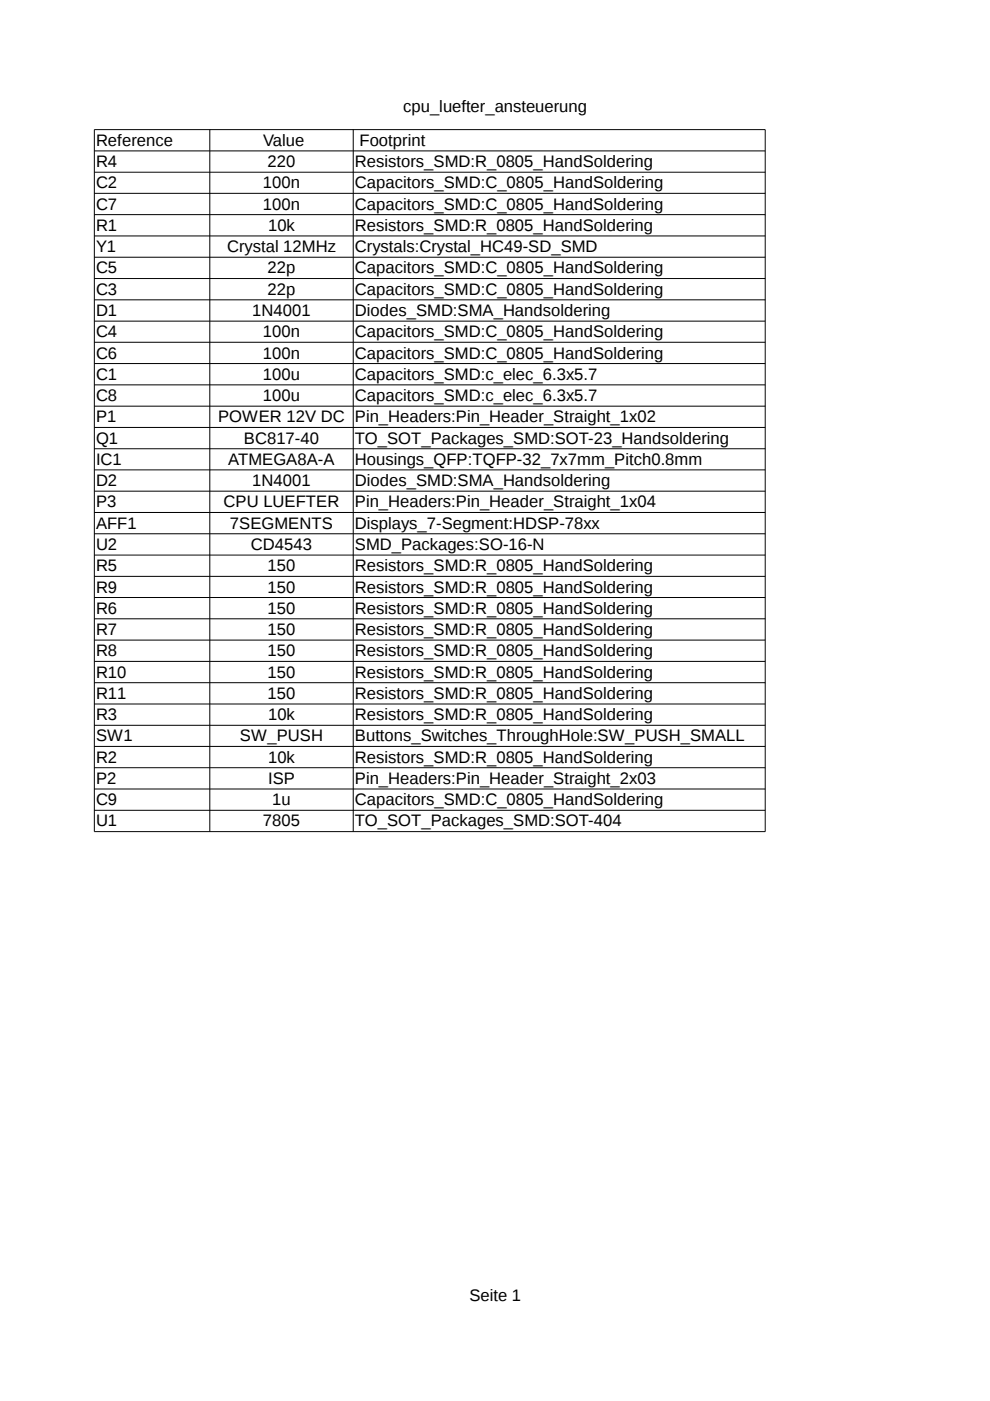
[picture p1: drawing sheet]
<svg xmlns="http://www.w3.org/2000/svg" width="210mm" height="297mm" viewBox="0 0 210 297" stroke-linecap="round" stroke-linejoin="round" font-family="sans-serif">
<defs><g id="words">
<g font-size="3.5">
<text x="85.5" y="23.7">cpu_luefter_ansteuerung</text>
<text x="20.4" y="30.9">Reference</text>
<text x="20.4" y="35.4">R4</text>
<text x="55.8" y="30.9">Value</text>
<text x="56.7" y="35.4">220</text>
<text x="75.2" y="35.4">Resistors_SMD:R_0805_HandSoldering</text>
<text x="76.2" y="30.9">Footprint</text>
<text x="20.4" y="39.9">C2</text>
<text x="55.7" y="39.9">100n</text>
<text x="75.2" y="39.9">Capacitors_SMD:C_0805_HandSoldering</text>
<text x="20.4" y="44.4">C7</text>
<text x="55.7" y="44.4">100n</text>
<text x="75.2" y="44.4">Capacitors_SMD:C_0805_HandSoldering</text>
<text x="20.4" y="49">R1</text>
<text x="20.4" y="53.4">Y1</text>
<text x="48.2" y="53.4">Crystal 12MHz</text>
<text x="56.8" y="49">10k</text>
<text x="75.2" y="49">Resistors_SMD:R_0805_HandSoldering</text>
<text x="75.2" y="53.4">Crystals:Crystal_HC49-SD_SMD</text>
<text x="20.4" y="58">C5</text>
<text x="56.7" y="58">22p</text>
<text x="75.2" y="58">Capacitors_SMD:C_0805_HandSoldering</text>
<text x="20.4" y="62.5">C3</text>
<text x="56.7" y="62.5">22p</text>
<text x="75.2" y="62.5">Capacitors_SMD:C_0805_HandSoldering</text>
<text x="20.4" y="67">D1</text>
<text x="20.4" y="71.5">C4</text>
<text x="53.5" y="67">1N4001</text>
<text x="55.7" y="71.5">100n</text>
<text x="75.2" y="67">Diodes_SMD:SMA_Handsoldering</text>
<text x="75.2" y="71.5">Capacitors_SMD:C_0805_HandSoldering</text>
<text x="20.4" y="76">C6</text>
<text x="55.7" y="76">100n</text>
<text x="75.2" y="76">Capacitors_SMD:C_0805_HandSoldering</text>
<text x="20.4" y="80.5">C1</text>
<text x="55.7" y="80.5">100u</text>
<text x="75.2" y="80.5">Capacitors_SMD:c_elec_6.3x5.7</text>
<text x="20.4" y="85">C8</text>
<text x="20.4" y="89.5">P1</text>
<text x="46.2" y="89.5">POWER 12V DC</text>
<text x="55.7" y="85">100u</text>
<text x="75.2" y="85">Capacitors_SMD:c_elec_6.3x5.7</text>
<text x="75.2" y="89.5">Pin_Headers:Pin_Header_Straight_1x02</text>
<text x="20.4" y="94.1">Q1</text>
<text x="51.7" y="94.1">BC817-40</text>
<text x="75.2" y="94.1">TO_SOT_Packages_SMD:SOT-23_Handsoldering</text>
<text x="20.4" y="98.6">IC1</text>
<text x="48.4" y="98.6">ATMEGA8A-A</text>
<text x="75.2" y="98.6">Housings_QFP:TQFP-32_7x7mm_Pitch0.8mm</text>
<text x="20.4" y="103.1">D2</text>
<text x="20.4" y="107.6">P3</text>
<text x="47.4" y="107.6">CPU LUEFTER</text>
<text x="53.5" y="103.1">1N4001</text>
<text x="75.2" y="103.1">Diodes_SMD:SMA_Handsoldering</text>
<text x="75.2" y="107.6">Pin_Headers:Pin_Header_Straight_1x04</text>
<text x="20.4" y="112.1">AFF1</text>
<text x="48.8" y="112.1">7SEGMENTS</text>
<text x="75.2" y="112.1">Displays_7-Segment:HDSP-78xx</text>
<text x="20.4" y="116.6">U2</text>
<text x="53.2" y="116.6">CD4543</text>
<text x="75.2" y="116.6">SMD_Packages:SO-16-N</text>
<text x="20.4" y="121.1">R5</text>
<text x="20.4" y="125.6">R9</text>
<text x="56.7" y="121.1">150</text>
<text x="56.7" y="125.6">150</text>
<text x="75.2" y="121.1">Resistors_SMD:R_0805_HandSoldering</text>
<text x="75.2" y="125.6">Resistors_SMD:R_0805_HandSoldering</text>
<text x="20.4" y="130.1">R6</text>
<text x="56.7" y="130.1">150</text>
<text x="75.2" y="130.1">Resistors_SMD:R_0805_HandSoldering</text>
<text x="20.4" y="134.7">R7</text>
<text x="56.7" y="134.7">150</text>
<text x="75.2" y="134.7">Resistors_SMD:R_0805_HandSoldering</text>
<text x="20.4" y="139.1">R8</text>
<text x="20.4" y="143.7">R10</text>
<text x="56.7" y="139.1">150</text>
<text x="56.7" y="143.7">150</text>
<text x="75.2" y="139.1">Resistors_SMD:R_0805_HandSoldering</text>
<text x="75.2" y="143.7">Resistors_SMD:R_0805_HandSoldering</text>
<text x="20.4" y="148.2">R11</text>
<text x="56.7" y="148.2">150</text>
<text x="75.2" y="148.2">Resistors_SMD:R_0805_HandSoldering</text>
<text x="20.4" y="152.7">R3</text>
<text x="56.8" y="152.7">10k</text>
<text x="75.2" y="152.7">Resistors_SMD:R_0805_HandSoldering</text>
<text x="20.4" y="157.2">SW1</text>
<text x="20.4" y="161.7">R2</text>
<text x="50.9" y="157.2">SW_PUSH</text>
<text x="56.8" y="161.7">10k</text>
<text x="75.2" y="157.2">Buttons_Switches_ThroughHole:SW_PUSH_SMALL</text>
<text x="75.2" y="161.7">Resistors_SMD:R_0805_HandSoldering</text>
<text x="20.4" y="166.2">P2</text>
<text x="56.8" y="166.2">ISP</text>
<text x="75.2" y="166.2">Pin_Headers:Pin_Header_Straight_2x03</text>
<text x="20.4" y="170.7">C9</text>
<text x="57.7" y="170.7">1u</text>
<text x="75.2" y="170.7">Capacitors_SMD:C_0805_HandSoldering</text>
<text x="20.4" y="175.2">U1</text>
<text x="55.7" y="175.2">7805</text>
<text x="75.2" y="175.2">TO_SOT_Packages_SMD:SOT-404</text>
<text x="99.5" y="275.7">Seite 1</text>
</g>
</g></defs>
<g fill="none" stroke="#000" stroke-width=".21">
<path d="M20 27.5h142.2v148.8h-142.2zM20 32h142.2M20 36.5h142.2M44.5 27.5v148.8M74.9 27.5v148.8M20 41h142.2M20 45.5h142.2M20 50h142.2M20 54.5h142.2M20 59.1h142.2M20 63.6h142.2M20 68.1h142.2"/>
<path d="M20 72.6h142.2M20 77.1h142.2M20 81.6h142.2M20 86.1h142.2M20 90.6h142.2M20 95.1h142.2M20 99.6h142.2M20 104.1h142.2M20 108.7h142.2M20 113.2h142.2M20 117.7h142.2M20 122.2h142.2"/>
<path d="M20 126.7h142.2M20 131.2h142.2M20 135.7h142.2M20 140.2h142.2M20 144.7h142.2M20 149.3h142.2M20 153.8h142.2M20 158.3h142.2M20 162.8h142.2M20 167.3h142.2M20 171.8h142.2"/>
</g>
<use href="#words"/>
</svg>
